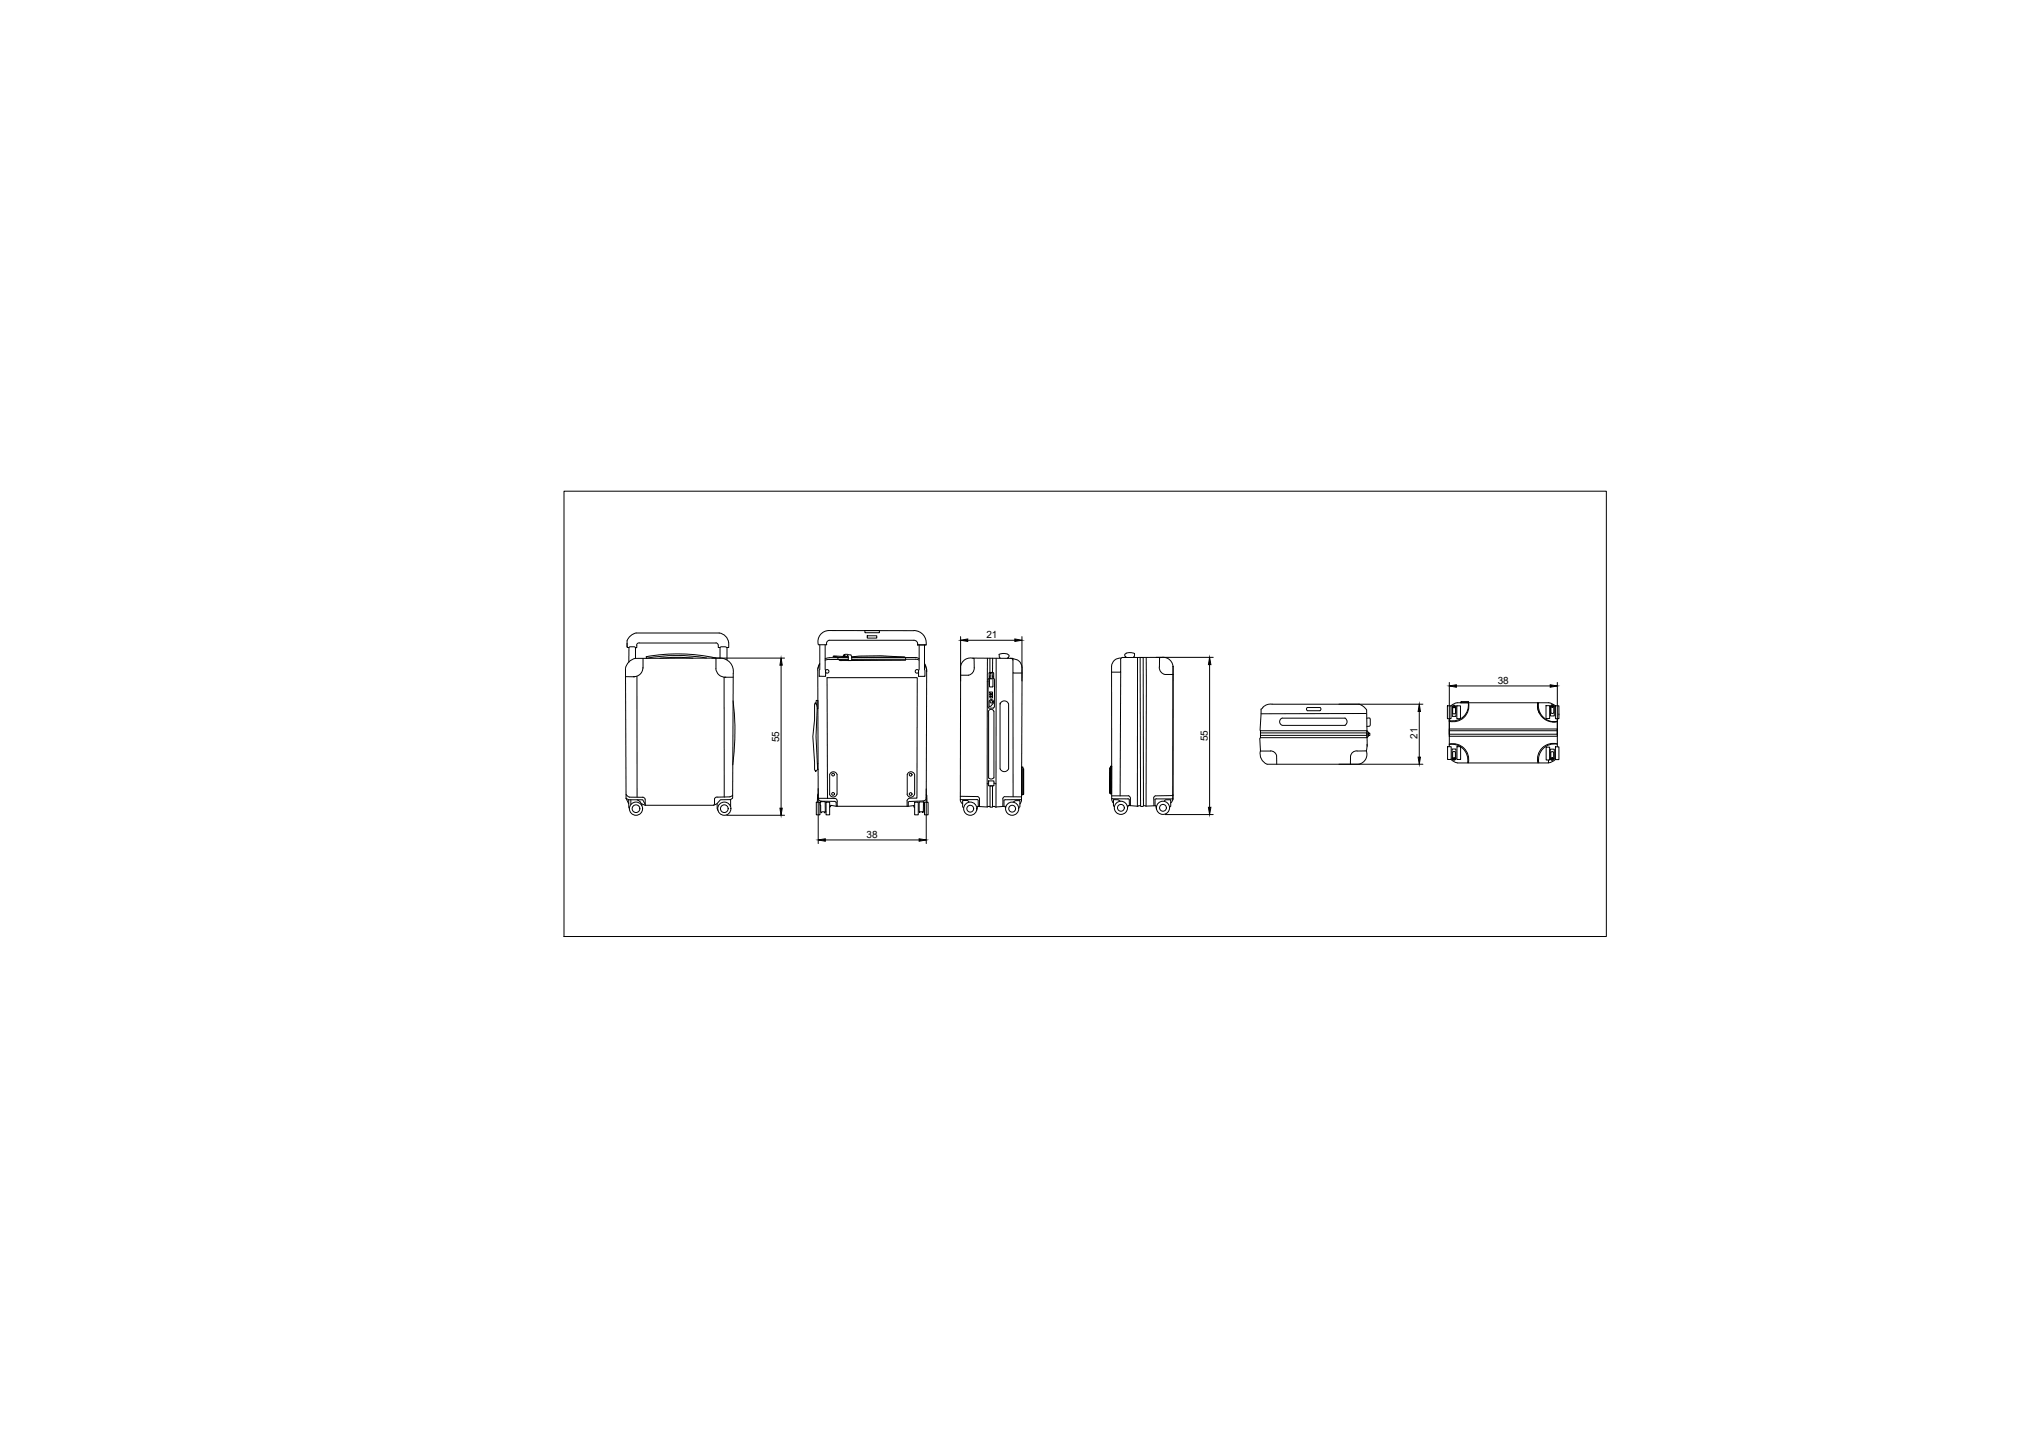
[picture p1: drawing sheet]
<svg xmlns="http://www.w3.org/2000/svg" width="297mm" height="210mm" viewBox="0 0 297 210" stroke-linecap="round" stroke-linejoin="round" font-family="sans-serif">
<defs><g id="words">
<g font-size="1.5">
<text x="144" y="93.2">21</text>
<text x="218.6" y="99.9">38</text>
<text x="206.9" y="107.9" transform="rotate(-90 206.9 107.9)">21</text>
<text x="113.7" y="108.3" transform="rotate(-90 113.7 108.3)">55</text>
<text x="176.3" y="108.2" transform="rotate(-90 176.3 108.2)">55</text>
<text x="126.5" y="122.3">38</text>
</g>
</g></defs>
<!-- layer: 0 -->
<g fill="none" stroke="#000" stroke-width=".15">
<path d="M82.3 71.7h152.2v65h-152.2zM91.3 98.8h1.3M91.5 93.5a1.85 1.85 0 0 1 1.4-1.1h12.1a1.73 1.73 0 0 1 1.4 2.1h-.3M91.5 93.9l.1 .6 .3-.1h.7l.2 .1v1.6M91.5 93.6v.9M91.8 94.5v2.2M92.7 96.1a1.87 1.87 0 0 0-1.4 1.5l.1 18.9M93 98.7v17.7M93.8 97.4a1.3 1.3 0 0 1-1.4 1.4M93.9 96.1v1.4M94.3 96.1v-.2a26.1 26.1 0 0 1 10.2 .1v1.6M101.2 96.1l-2.8-.1-2.1 .1"/>
<path d="M103.1 96.1a24.9 24.9 0 0 0-8.8 0M103.9 96.1h10.6M104.5 97.6a1.37 1.37 0 0 0 1.4 1.3M104.5 93.8l.3 .3M104.5 93.9l-11.2-.1a.32 .32 0 0 0-.4 .4v.3h-.1M104.8 94.2v.3l.4-.1h.7l.2 .1v1.8M105.1 94.5v1.6M105.1 96.1h-12.3M105.1 96.1a1.94 1.94 0 0 1 1.9 2.2l-.1 18.2-.3 .2h-1.4l-.6 .6-.4 .2M105.7 98.9v17.5M105.8 98.9h1.2M114 97.1v20.9"/>
<path d="M119.4 97.8v18.7h1.4M119.6 98.7h.1M119.6 96.9l-.2 .8M119.6 97l-.2 .8M119.7 94.1l-.1 4.6M120.4 94.1l.1 4.6h-.9M120.5 97.9l.3-.2 .2 .3-.2 .3-.3-.2M123.1 95.8v-.2l.3-.1 .8 .1 .1 .8h-.5l-.1-.7-.2 .1-.3-.2v.2M123.8 96h-2.8l-.6 .2M123.8 95.9l-1.5 .1v.2l.3 .2h9.6v-.2v-.2l-.2-.1h-7.7M123.8 95.9l-2.2-.1 .7 .2M123.8 96.3h-2.8l-.6 .1"/>
<path d="M124.3 96h9.4l.5 .1M124.3 95.9a34.1 34.1 0 0 1 7.7 0M126.2 92h2.2v.4h-2.2zM126.6 92.8h1.4v.3h-1.4zM133.4 92a1.81 1.81 0 0 1 1.8 2.1M133.4 93.5l.4 .2 .1 .4M133.4 92.1l-12.3-.1a1.62 1.62 0 0 0-1.6 2.1h1.2v-.4l.3-.3 12.4 .1M133.6 96.2l.6 .1M133.7 96.2l-9.4 .1M133.9 94.1h.1M133.9 94.1h1.3M134.1 97.9l-.3-.2-.2 .3 .2 .3 .3-.2"/>
<path d="M134.2 94.1l-.1 4.6h.9l-.1-4.6M134.9 97l.3 .5 .1 .5-.1 18.4a.44 .44 0 0 1-.5 .5l-2 .1-.1 .1M134.9 96.8l.3 .6 .1 .6M135 98.7h.1M140.2 97.4a1.48 1.48 0 0 1 2-1.3v1.4a1.05 1.05 0 0 1-.8 1.1h-1.2v18.1h2.4M140.2 92.9v6.5M141.3 93.5h6.8M142 96.1h5.8M144.1 96.1v21.7M144.2 99.2v3.9l.1 .2M144.4 98.3v.7l-.2 .2M144.4 98.7v1.5"/>
<path d="M144.5 98.2l-.1 .1M144.5 96.1v2.1h.4v-2.1M144.5 98.2h.3v.9h-.3zM144.5 98.6v.1M144.8 98.6l.1 .1M144.8 98.1l.2 .2v.7M144.9 98.7v1.5M145 99l.1 .1M145.2 99.2l-.1 4M145.4 96.1v21.8M145.8 95.5l.2 .6M147.1 95.5a1.79 1.79 0 0 0-1.3 0"/>
<path d="M147.1 95.5l.2 .1v.2l-.2 .3M147.5 96.1a.33 .33 0 0 1 .4 .3v1.8h1.3M147.8 96.2a1.3 1.3 0 0 1 1.4 1.2l-.1 19.3h-2.4l-.2 .2M147.8 96.1l.1 .1M147.9 98.2v18.1M149.2 92.9v6.5M163.6 96.3v1.8h-1.4M163.6 98.1l-.1 18.1M163.7 96.1a1.26 1.26 0 0 0-1.5 1.1l.1 19.4h2.3M163.9 96a.33 .33 0 0 0-.3 .3M164.4 95.3a1.71 1.71 0 0 1 1.2 .1l-.1 .6M164.4 95.4l-.2 .1v.4h.2v.1"/>
<path d="M166 96v21.7M167.3 96v21.7M168.7 96h8.4M169.2 97.4a1.05 1.05 0 0 0 .8 1.1h1.2M169.5 96h-5.7M171.2 97.3a1.47 1.47 0 0 0-1.9-1.3l-.1 1.4M171.2 98.5v18.2M171.2 98.5v18.1h-2.4M171.2 97.3v1.2M171.2 97.3h.1M176.6 97v20.8M211.5 99.6v9.3"/>
<path d="M227.3 99.6v9.4M91.4 116.5l.4 .2h2l.4 .7M91.4 116.5l.4 .8M91.4 115.9l.5 .5h1.9l.4 .2M91.8 116.7v1.2l.1 .1M92.1 116.7v.7M93 116.7l.4 .3 .2 .3 .6 .2M93.7 117.4v.2M94.2 116.7v.8M104.7 116.3l-.3 .2-.1 .1v.8l-.1 .1h-10M104.7 117.3v.7l.1 .3M106.1 119h8.4"/>
<path d="M106.5 116.3l-1.8 .1M106.6 116.7v1.1M106.9 116.1l-.4 .2M107 102.3a35.9 35.9 0 0 1 0 9.3M119 102.6l.2 .2 .1 .5-.2 4.2 .2 4.8-.2 .3-.2-.2-.3-4.9 .3-2.5v-2.2zM119.1 102.8v-.6h.3v1.3h-.1M119.2 117.1h.5v1.8h-.5zM119.3 111.5h.1M119.3 112.3h.1M119.4 115.9l-.1 1.2M119.4 115.1v8M119.4 116.5l.3 .4 2.1 .1 .2 .1"/>
<path d="M119.8 117l-.1 .2 .1 1.3 .1 .1 .1-.1h.3l.1 .2 .1-.2-.1-1.5h-.6M120.5 118.5h.1M120.6 117.1h.5v1.8h-.5zM121.1 115.9a.56 .56 0 0 0 .5 .4 .56 .56 0 0 0 .6-.4M121.1 113.1a.56 .56 0 0 1 .5-.4 .56 .56 0 0 1 .6 .4M121.1 113.1v2.8M121.8 116.5l.4 .2v1h10.2M122.1 117.1v.6h.1M122.1 117.7l-.9-.2v.2l-.1 .1M122.2 113.1v2.8M132.4 115.9a.56 .56 0 0 0 .5 .5 .56 .56 0 0 0 .6-.5M132.4 113.1a.56 .56 0 0 1 .6-.4 .56 .56 0 0 1 .5 .4"/>
<path d="M132.4 113.1v2.8M132.6 117.1v.6h-.2M132.6 117.7l.8-.1 .1 .3M132.8 116.5l-.4 .4v.8M132.8 116.5h1l.1-17.6h-13.2l.1 17.6 1.1 .1M133.5 117.1h.5v1.8h-.5zM133.5 113.1v2.8M134.2 117.1h.6v1.4l-.1 .1v-.1h-.4l-.1 .1v-.1zM134.8 117.5h.1M134.9 117.1h.6v1.8h-.6zM135.2 116l.1 .1v1M135.2 115.2v7.9"/>
<path d="M140.2 116.2l2.6 .1 .2 .3v1.1M140.2 116.7l.1 .5 .2 .1M141.4 117l-.2-.2h-.7v1l.1 .1M142.6 116.7l.2 .1M142.8 116.8v.9M144.3 113.5l.4 .2 .4-.2M144.3 114h.8v.7h-.8zM144.3 114.3l-.2 .1M144.3 103.4h.7M144.4 102.4l.1-.2h.4l.1 .1-.1 .4M144.4 102.4v.7h.2l.4-.4M144.4 100.2h.1"/>
<path d="M144.5 101h.4v.2h-.4zM144.5 101.4h.4v.2h-.4zM144.5 101.7h.4v.2h-.4zM144.5 100.3h.4M144.5 117.8v-3.1h.4v3.1M144.9 100.2v.1M145.1 103.8a.41 .41 0 0 0-.4-.3 .41 .41 0 0 0-.4 .3v9.7M145.1 114.3l.3 .1M145.1 103.8v9.7M145.1 103.2l-.1 .1M146 102.8v9.4M146 102.7a.65 .65 0 0 1 .6-.4 .65 .65 0 0 1 .6 .4v9.5a.68 .68 0 0 1-.6 .4 .68 .68 0 0 1-.6-.4"/>
<path d="M146 102.8h.1M146.4 116.6v1.1M146.5 116.9v.8M146.6 116.3l-.2 .3M146.7 116.3h2.4M146.8 117.9l-.1-.2-1.4 .1-.4-.1v.1h-.4v-.1h-.3v.1l-1.5-.1-.1 .6M147.9 117.1l.3-.2h.7v.9l-.2 .1M149.1 116.7l-.2 .7M149.1 112h.2v4h-.2zM149.3 112.2h.1v3.7h-.1zM162 112.1h.1v3.7h-.1zM162.1 111.8h.2l-.1 4.1h-.1z"/>
<path d="M162.3 116.2l2.4-.1 .3 .4M162.3 116.6l.2 .6M163.5 117l-.3-.3h-.7v.9l.2 .2M164.6 117.8l.1-.2 1.4 .1 .4-.1v.1h.3l.1-.1h1.8l.1 .5M164.6 116.6l.2 .1 .1 .9M165 116.5v1.1M166.5 117.6l-.1-21.6h.5v21.6M168.6 116.7v.9M168.8 116.6l-.2 .1M169.9 116.9l.2-.2h.8v1l-.1 .1M170.1 118.9h7M171.2 116.6l-.2 .5-.1 .1"/>
<path d="M171.2 116.1h.1M171.2 116.1l-2.7 .1-.1 .3v1.1M184 109.6a1.66 1.66 0 0 0 1 2M184 106.7h15.5v1h-15.5zM184 107h15.5v.3h-15.5zM184 109.6h1.5M184.3 103.3l-.2 .2-.2 3.1 .1 1.1-.1 .1 .1 1.8M185 111.6h22.7M185.5 109.6a.9 .9 0 0 1 .8 .6M186.3 110.3l.1 1.3M187.2 104.8a.56 .56 0 0 0-.4 .5 .56 .56 0 0 0 .4 .6M187.2 105.9h9.1"/>
<path d="M187.2 104.8h9.1M190.8 103.7a.26 .26 0 0 1 0-.4h1.9a.25 .25 0 0 1 .1 .2 .25 .25 0 0 1-.1 .2h-1.9M196.3 104.8a.6 .6 0 0 1 0 1.1M197.1 110.3v1.3M198.4 102.8a2.08 2.08 0 0 1 1.1 .8M199.4 104.1l-15.3 .1M199.5 109.6h-1.4a.88 .88 0 0 0-1 .7M199.5 103.6l.1 5.3M199.5 104.8h.4l.1 .2v.9l-.1 .1h-.4M199.5 106.7a.66 .66 0 0 1 0 1M199.5 108.7l-.1 .9a1.48 1.48 0 0 1-1 1.9M199.8 107h.1v.4h-.1z"/>
<path d="M207.2 103.9v6.6M207.7 102.8h-22a1.58 1.58 0 0 0-1.4 .4M211.3 103h.5v1.9h-.5zM211.3 109h.5v1.9h-.5zM211.5 108.9v.1M211.5 108.7a2.32 2.32 0 0 1 2.7 2.6M211.5 108.6a2.32 2.32 0 0 1 2.8 2.8M211.5 106.4h15.8v1.1h-15.8zM211.5 106.7h15.8v.5h-15.8zM211.8 110.8l.4 .4 .5 .2M211.8 103l.4-.3 .5-.1h13.3l.6 .1 .4 .4M211.9 109.3h.6v1.5l-.3 .2-.3-.2z"/>
<path d="M212 103.2v.9l.2 .1 .2-.1 .1-.9M212 109.8l.2-.1 .2 .1v.9l-.2 .2-.2-.2zM212 103.2l.2-.2 .2 .2M212.5 103.2v1.4h-.5v-1.4l.2-.3 .3 .3M212.6 100.1h13.7M212.6 103h.6v1.9h-.6zM212.7 109h.5v1.9h-.5zM213.2 102.4h1.2v.2h-1.2zM214.3 102.6a2.3 2.3 0 0 1-2.8 2.6M214.4 102.6a2.3 2.3 0 0 1-2.9 2.7M224.5 102.6a2.39 2.39 0 0 0 2.8 2.7M224.6 102.6a2.33 2.33 0 0 0 2.7 2.7"/>
<path d="M225.7 103h.5v1.9h-.5zM225.7 109.1h.5v1.8h-.5zM226 110.9v.5h-13.3M226.3 110.8l.3 .2 .3-.2M226.3 110.8v-1.4h.6v1.4M226.4 110.7l.2 .2 .2-.2M226.4 104.1v-1l.2-.1 .2 .1v1M226.4 104l.2 .1 .2-.1M226.8 109.8l-.2-.1-.2 .1v1M226.8 109.8v1M226.8 103.1l-.2-.2-.3 .2v1.4h.6v-1.4M227 110.8l-.4 .4-.6 .2"/>
<path d="M227 109h.5v1.9h-.5zM227 103h.5v1.9h-.5zM227.3 108.6a2.32 2.32 0 0 0-2.7 2.8M227.3 108.6a2.32 2.32 0 0 0-2.8 2.8M227.4 104.9l-.1 .1M227.5 104.2v.2M120.5 122.6h13.7"/>
<circle cx="92.8" cy="118" r=".96"/>
<circle cx="92.8" cy="118" r=".56"/>
<circle cx="105.7" cy="118" r=".96"/>
<circle cx="105.7" cy="118" r=".56"/>
<circle cx="121.6" cy="115.9" r=".2"/>
<circle cx="121.6" cy="113.1" r=".2"/>
<circle cx="132.9" cy="113.1" r=".2"/>
<circle cx="132.9" cy="115.9" r=".2"/>
<circle cx="141.6" cy="118" r=".96"/>
<circle cx="141.6" cy="118" r=".5"/>
<circle cx="144.7" cy="102.4" r=".18"/>
<circle cx="147.7" cy="118" r=".96"/>
<circle cx="147.7" cy="118" r=".5"/>
<circle cx="163.6" cy="117.9" r=".96"/>
<circle cx="163.6" cy="117.9" r=".5"/>
<circle cx="169.8" cy="117.9" r=".96"/>
<circle cx="169.8" cy="117.9" r=".5"/>
<circle cx="212.2" cy="110.7" r=".1"/>
<circle cx="212.2" cy="103.2" r=".1"/>
<circle cx="226.6" cy="110.7" r=".1"/>
<circle cx="226.6" cy="103.2" r=".1"/>
</g>
<path d="M114 96.1l.2 1h-.4zM140.2 93.5l1.1-.2v.3zM148.1 93.3l1.1 .2-1.1 .1zM176.6 96l.1 1h-.3zM211.5 100.1l1.1-.1v.3zM226.3 100l1 .1-1 .2zM113.8 118h.4l-.2 1zM176.4 117.8h.3l-.1 1.1zM207.2 102.8l.1 1.1h-.3zM207 110.5h.3l-.1 1.1zM119.4 122.6l1.1-.2v.4zM134.2 122.4l1 .2-1 .2z" fill="#000" stroke="#000" stroke-width=".15"/>
<use href="#words"/>
</svg>
